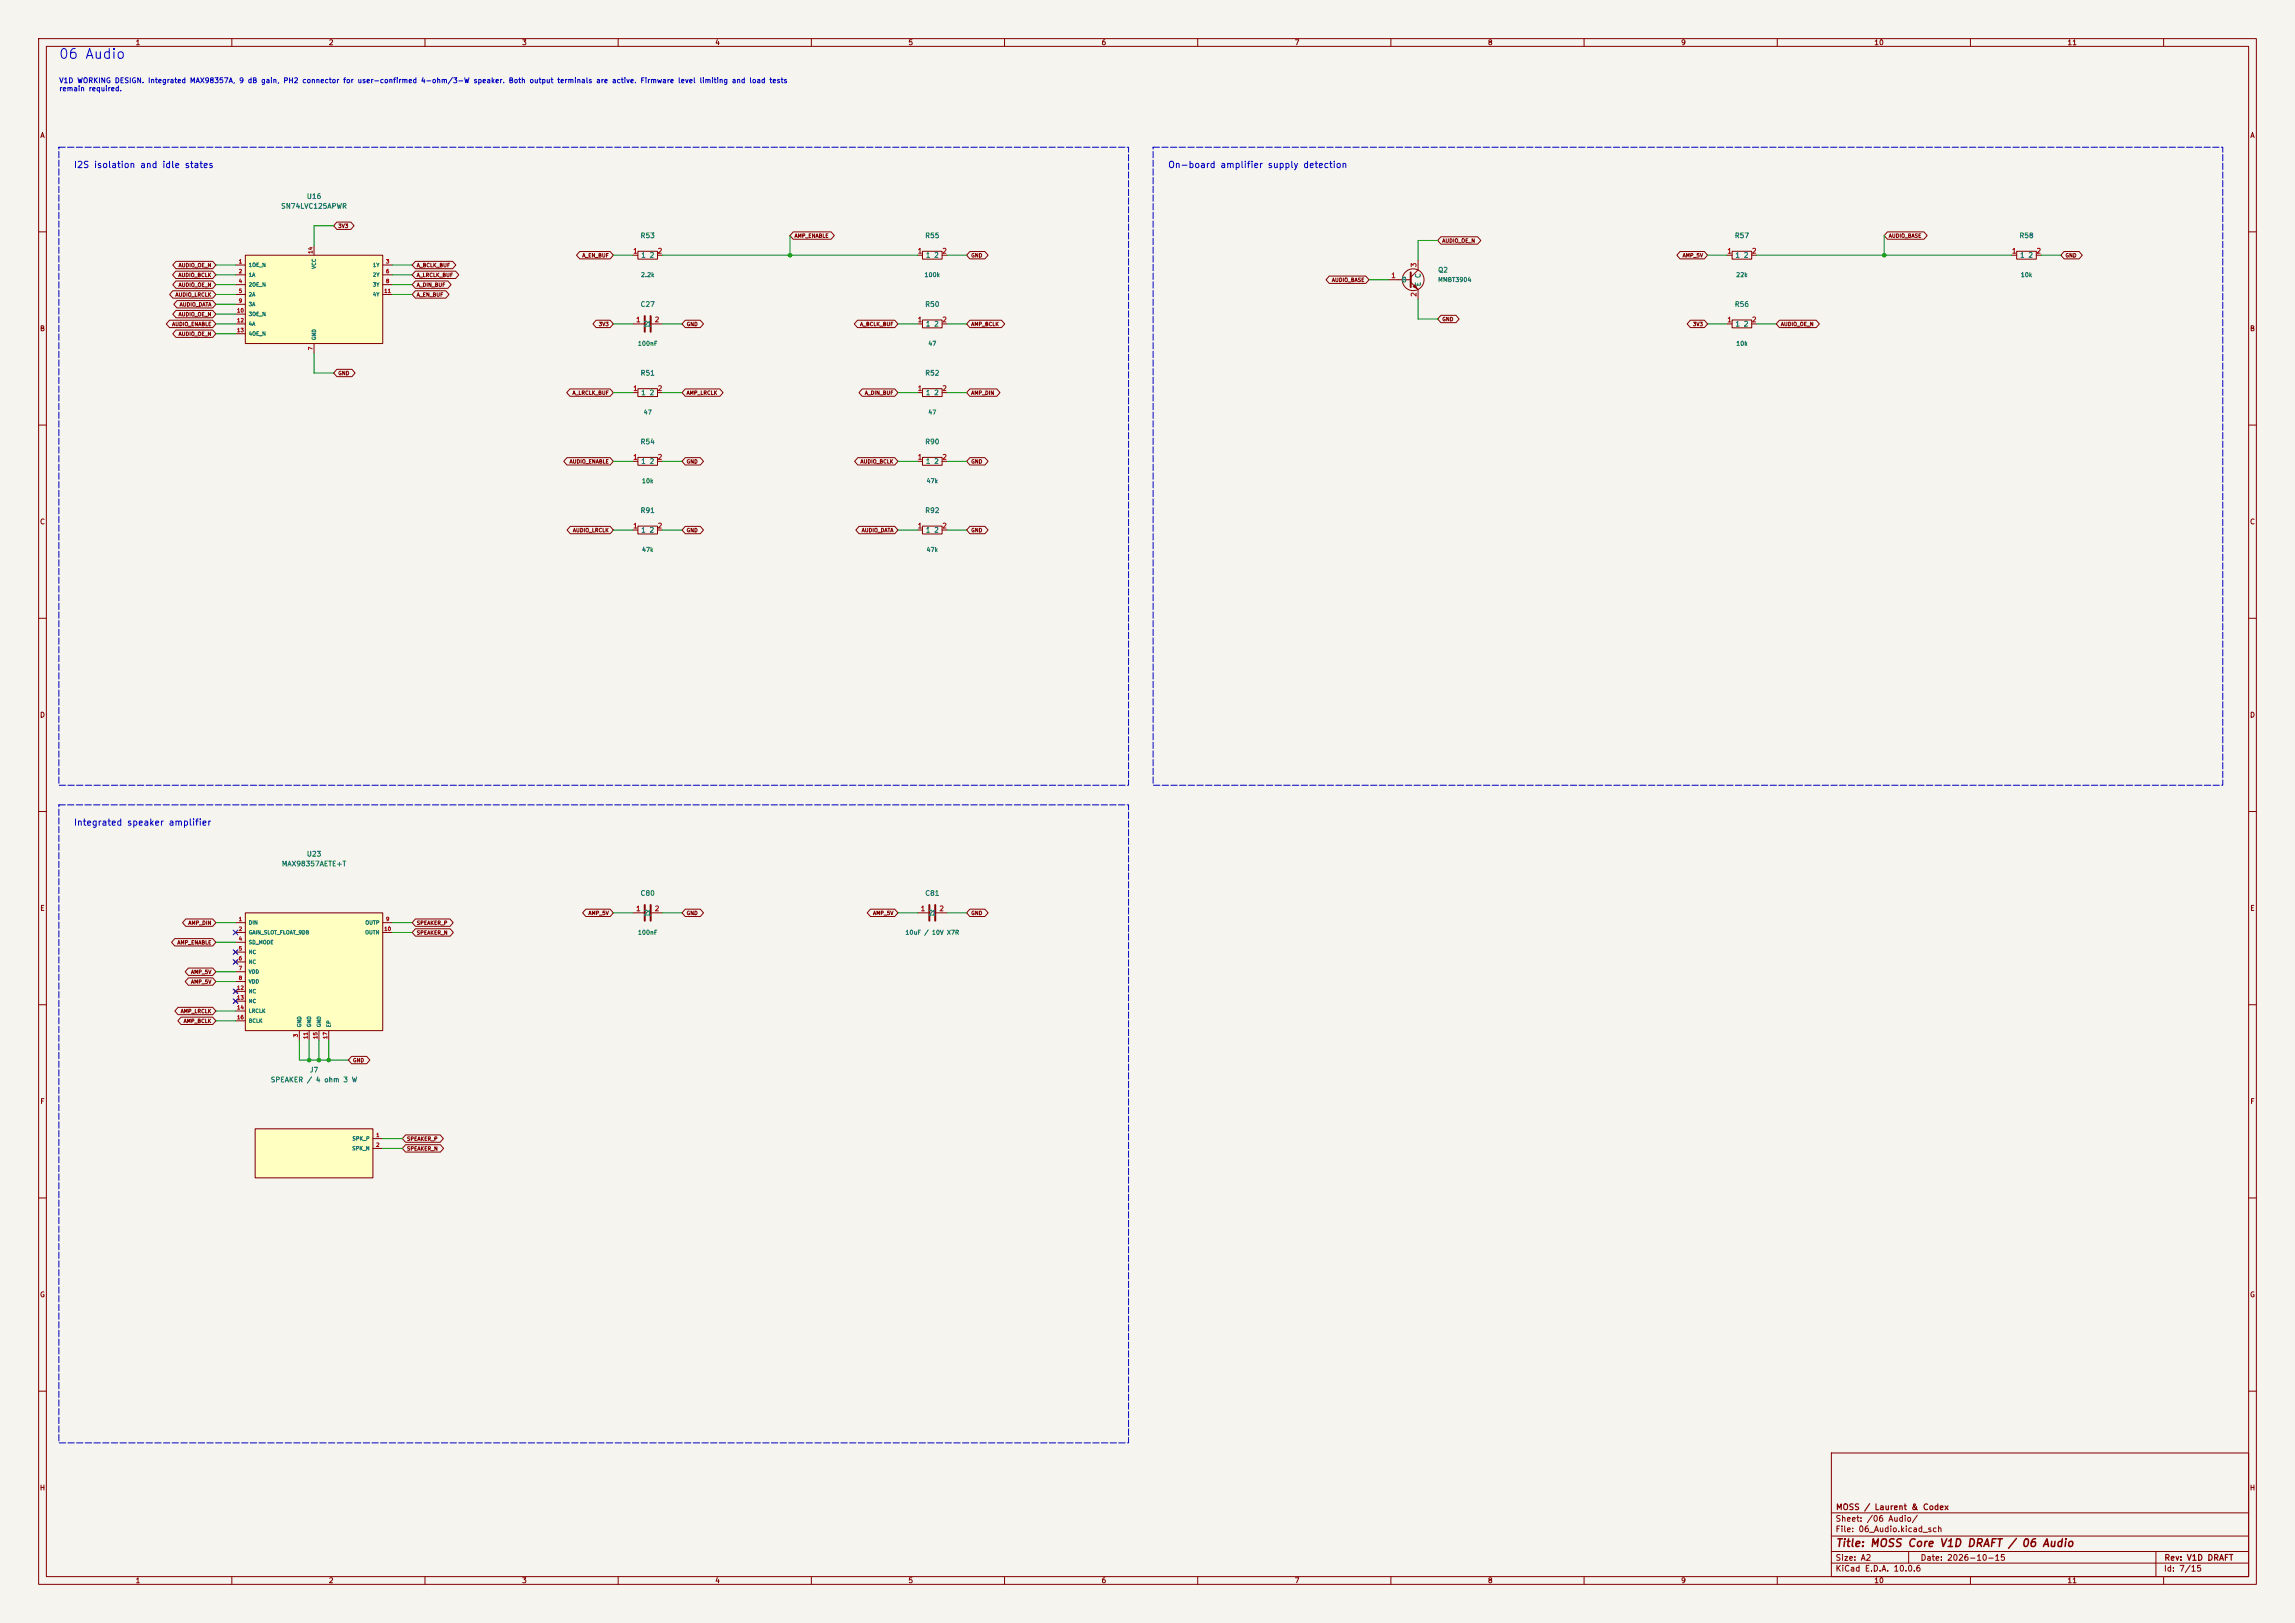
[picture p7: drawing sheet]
<svg xmlns="http://www.w3.org/2000/svg" width="594mm" height="420mm" viewBox="0 0 594 420" stroke-linecap="round" stroke-linejoin="round" font-family="sans-serif">
<defs><g id="words">
<text font-size="2.5" fill="#0000c2" x="15.1" y="15.9">06 Audio</text>
<text font-size="2" fill="#840000" x="475" y="400.8">Title: MOSS Core V1D DRAFT / 06 Audio</text>
<g font-size="1.6" fill="#0000c2">
<text x="19" y="43.9">I2S isolation and idle states</text>
<text x="302.2" y="43.9">On-board amplifier supply detection</text>
<text x="19" y="214.1">Integrated speaker amplifier</text>
</g>
<g font-size="1.5" fill="#840000">
<text x="475" y="394.1">Sheet: /06 Audio/</text>
<text x="475.1" y="391.1">MOSS / Laurent &amp; Codex</text>
<text x="475" y="396.8">File: 06_Audio.kicad_sch</text>
<text x="475" y="407">KiCad E.D.A. 10.0.6</text>
<text x="475" y="404.2">Size: A2</text>
<text x="497" y="404.2">Date: 2026-10-15</text>
<text x="560" y="407">Id: 7/15</text>
<text x="560.1" y="404.2">Rev: V1D DRAFT</text>
</g>
<g font-size="1.3" fill="#840000">
<text x="35" y="12">1</text>
<text x="85" y="12">2</text>
<text x="135" y="12">3</text>
<text x="185" y="12">4</text>
<text x="235" y="12">5</text>
<text x="285" y="12">6</text>
<text x="335" y="12">7</text>
<text x="385" y="12">8</text>
<text x="435" y="12">9</text>
<text x="485" y="12">10</text>
<text x="535" y="12">11</text>
<text x="10.3" y="36">A</text>
<text x="582.3" y="36">A</text>
<text x="10.2" y="86">B</text>
<text x="582.2" y="86">B</text>
<text x="10.2" y="136">C</text>
<text x="582.2" y="136">C</text>
<text x="10.2" y="186">D</text>
<text x="582.2" y="186">D</text>
<text x="10.3" y="236">E</text>
<text x="582.3" y="236">E</text>
<text x="10.3" y="286">F</text>
<text x="582.3" y="286">F</text>
<text x="10.2" y="336">G</text>
<text x="582.2" y="336">G</text>
<text x="10.2" y="386">H</text>
<text x="582.2" y="386">H</text>
<text x="35" y="410">1</text>
<text x="85" y="410">2</text>
<text x="135" y="410">3</text>
<text x="185" y="410">4</text>
<text x="235" y="410">5</text>
<text x="285" y="410">6</text>
<text x="335" y="410">7</text>
<text x="385" y="410">8</text>
<text x="435" y="410">9</text>
<text x="485" y="410">10</text>
<text x="535" y="410">11</text>
</g>
<g font-size="1.3" fill="#0000c2">
<text x="15.2" y="21.8">V1D WORKING DESIGN. Integrated MAX98357A, 9 dB gain, PH2 connector for user-confirmed 4-ohm/3-W speaker. Both output terminals are active. Firmware level limiting and load tests</text>
<text x="15.2" y="23.9">remain required.</text>
</g>
<g font-size="1.3" fill="#006464">
<text x="79.3" y="51.8">U16</text>
<text x="72.6" y="54.3">SN74LVC125APWR</text>
<text x="165.7" y="61.9">R53</text>
<text x="239.3" y="61.9">R55</text>
<text x="448.9" y="61.9">R57</text>
<text x="522.5" y="61.9">R58</text>
<text x="165.8" y="67">1</text>
<text x="168" y="67">2</text>
<text x="239.5" y="67">1</text>
<text x="241.7" y="67">2</text>
<text x="372.1" y="70.8">Q2</text>
<text x="449" y="67">1</text>
<text x="451.2" y="67">2</text>
<text x="522.7" y="67">1</text>
<text x="524.9" y="67">2</text>
<text x="362.7" y="73.4">B</text>
<text x="368" y="74.2" transform="rotate(-90 368 74.2)">E C</text>
<text x="165.7" y="79.7">C27</text>
<text x="239.3" y="79.7">R50</text>
<text x="448.9" y="79.7">R56</text>
<text x="166.5" y="84.8">21</text>
<text x="239.5" y="84.8">1</text>
<text x="241.7" y="84.8">2</text>
<text x="449" y="84.8">1</text>
<text x="451.2" y="84.8">2</text>
<text x="165.7" y="97.5">R51</text>
<text x="239.3" y="97.5">R52</text>
<text x="165.8" y="102.6">1</text>
<text x="168" y="102.6">2</text>
<text x="239.5" y="102.6">1</text>
<text x="241.7" y="102.6">2</text>
<text x="165.7" y="115.3">R54</text>
<text x="239.3" y="115.3">R90</text>
<text x="165.8" y="120.3">1</text>
<text x="168" y="120.3">2</text>
<text x="239.5" y="120.3">1</text>
<text x="241.7" y="120.3">2</text>
<text x="165.7" y="133">R91</text>
<text x="239.3" y="133">R92</text>
<text x="165.8" y="138.1">1</text>
<text x="168" y="138.1">2</text>
<text x="239.5" y="138.1">1</text>
<text x="241.7" y="138.1">2</text>
<text x="79.3" y="221.9">U23</text>
<text x="72.8" y="224.5">MAX98357AETE+T</text>
<text x="165.7" y="232.1">C80</text>
<text x="239.3" y="232.1">C81</text>
<text x="166.5" y="237.2">21</text>
<text x="240.1" y="237.2">21</text>
<text x="69.9" y="280.4">SPEAKER / 4 ohm 3 W</text>
<text x="80.1" y="277.8">J7</text>
</g>
<g font-size="1.3" fill="#a90000">
<text x="163.7" y="65.9">1</text>
<text x="170.1" y="65.9">2</text>
<text x="237.4" y="65.9">1</text>
<text x="243.7" y="65.9">2</text>
<text x="446.9" y="65.9">1</text>
<text x="453.3" y="65.9">2</text>
<text x="520.6" y="65.9">1</text>
<text x="527" y="65.9">2</text>
<text x="366.9" y="69.3" transform="rotate(-90 366.9 69.3)">3</text>
<text x="359.9" y="72.3">1</text>
<text x="366.9" y="76.9" transform="rotate(-90 366.9 76.9)">2</text>
<text x="164.5" y="83.7">1</text>
<text x="169.3" y="83.7">2</text>
<text x="237.4" y="83.7">1</text>
<text x="243.7" y="83.7">2</text>
<text x="446.9" y="83.7">1</text>
<text x="453.3" y="83.7">2</text>
<text x="163.7" y="101.5">1</text>
<text x="170.1" y="101.5">2</text>
<text x="237.4" y="101.5">1</text>
<text x="243.7" y="101.5">2</text>
<text x="163.7" y="119.2">1</text>
<text x="170.1" y="119.2">2</text>
<text x="237.4" y="119.2">1</text>
<text x="243.7" y="119.2">2</text>
<text x="163.7" y="137">1</text>
<text x="170.1" y="137">2</text>
<text x="237.4" y="137">1</text>
<text x="243.7" y="137">2</text>
<text x="164.5" y="236.1">1</text>
<text x="169.3" y="236.1">2</text>
<text x="238.2" y="236.1">1</text>
<text x="243" y="236.1">2</text>
</g>
<g font-size="1.1" fill="#006464">
<text x="165.8" y="72">2.2k</text>
<text x="239.2" y="72">100k</text>
<text x="449.2" y="72">22k</text>
<text x="522.9" y="72">10k</text>
<text x="372.1" y="73.2">MMBT3904</text>
<text x="165" y="89.7">100nF</text>
<text x="240.1" y="89.7">47</text>
<text x="449.2" y="89.7">10k</text>
<text x="166.5" y="107.5">47</text>
<text x="240.1" y="107.5">47</text>
<text x="166" y="125.3">10k</text>
<text x="239.7" y="125.3">47k</text>
<text x="166" y="143.1">47k</text>
<text x="239.7" y="143.1">47k</text>
<text x="165" y="242.1">100nF</text>
<text x="234.2" y="242.1">10uF / 10V X7R</text>
</g>
<g font-size="1" fill="#840000">
<text x="87.4" y="59.2">3V3</text>
<text x="205.5" y="61.7">AMP_ENABLE</text>
<text x="373.2" y="63">AUDIO_OE_N</text>
<text x="488.8" y="61.7">AUDIO_BASE</text>
<text x="46.1" y="71.9">AUDIO_BCLK</text>
<text x="46.1" y="69.4">AUDIO_OE_N</text>
<text x="107.8" y="71.9">A_LRCLK_BUF</text>
<text x="107.8" y="69.4">A_BCLK_BUF</text>
<text x="150.6" y="66.8">A_EN_BUF</text>
<text x="251.3" y="66.8">GND</text>
<text x="435.4" y="66.8">AMP_5V</text>
<text x="534.5" y="66.8">GND</text>
<text x="45.3" y="77">AUDIO_LRCLK</text>
<text x="46.1" y="74.4">AUDIO_OE_N</text>
<text x="107.8" y="77">A_EN_BUF</text>
<text x="107.8" y="74.4">A_DIN_BUF</text>
<text x="344.6" y="73.2">AUDIO_BASE</text>
<text x="46.1" y="82.1">AUDIO_OE_N</text>
<text x="46.4" y="79.5">AUDIO_DATA</text>
<text x="373.2" y="83.3">GND</text>
<text x="44.4" y="84.6">AUDIO_ENABLE</text>
<text x="46.1" y="87.1">AUDIO_OE_N</text>
<text x="154.9" y="84.6">3V3</text>
<text x="177.6" y="84.6">GND</text>
<text x="222.5" y="84.6">A_BCLK_BUF</text>
<text x="251.3" y="84.6">AMP_BCLK</text>
<text x="438.1" y="84.6">3V3</text>
<text x="460.8" y="84.6">AUDIO_OE_N</text>
<text x="87.4" y="97.3">GND</text>
<text x="148.1" y="102.4">A_LRCLK_BUF</text>
<text x="177.6" y="102.4">AMP_LRCLK</text>
<text x="223.7" y="102.4">A_DIN_BUF</text>
<text x="251.3" y="102.4">AMP_DIN</text>
<text x="147.3" y="120.2">AUDIO_ENABLE</text>
<text x="177.6" y="120.2">GND</text>
<text x="222.6" y="120.2">AUDIO_BCLK</text>
<text x="251.3" y="120.2">GND</text>
<text x="148.2" y="137.9">AUDIO_LRCLK</text>
<text x="177.6" y="137.9">GND</text>
<text x="222.9" y="137.9">AUDIO_DATA</text>
<text x="251.3" y="137.9">GND</text>
<text x="48.6" y="239.5">AMP_DIN</text>
<text x="107.8" y="239.5">SPEAKER_P</text>
<text x="152.2" y="237">AMP_5V</text>
<text x="177.6" y="237">GND</text>
<text x="225.9" y="237">AMP_5V</text>
<text x="251.3" y="237">GND</text>
<text x="45.8" y="244.6">AMP_ENABLE</text>
<text x="107.8" y="242.1">SPEAKER_N</text>
<text x="49.3" y="252.2">AMP_5V</text>
<text x="49.3" y="254.8">AMP_5V</text>
<text x="46.7" y="262.4">AMP_LRCLK</text>
<text x="47.4" y="264.9">AMP_BCLK</text>
<text x="91.2" y="275.1">GND</text>
<text x="105.2" y="298">SPEAKER_N</text>
<text x="105.2" y="295.4">SPEAKER_P</text>
</g>
<g font-size="1" fill="#a90000">
<text x="81.1" y="65.8" transform="rotate(-90 81.1 65.8)">14</text>
<text x="61.7" y="68.4">1</text>
<text x="61.7" y="70.9">2</text>
<text x="99.8" y="68.4">3</text>
<text x="99.8" y="70.9">6</text>
<text x="61.7" y="73.5">4</text>
<text x="61.7" y="76">5</text>
<text x="99.3" y="76">11</text>
<text x="99.8" y="73.5">8</text>
<text x="61.2" y="81.1">10</text>
<text x="61.2" y="83.6">12</text>
<text x="61.7" y="78.5">9</text>
<text x="61.2" y="86.2">13</text>
<text x="81.1" y="90.7" transform="rotate(-90 81.1 90.7)">7</text>
<text x="61.7" y="238.6">1</text>
<text x="99.8" y="238.6">9</text>
<text x="61.7" y="241.1">2</text>
<text x="61.7" y="243.6">4</text>
<text x="99.3" y="241.1">10</text>
<text x="61.7" y="246.2">5</text>
<text x="61.7" y="248.7">6</text>
<text x="61.7" y="251.3">7</text>
<text x="61.2" y="256.3">12</text>
<text x="61.7" y="253.8">8</text>
<text x="61.2" y="258.9">13</text>
<text x="61.2" y="261.4">14</text>
<text x="61.2" y="264">16</text>
<text x="77.3" y="268.5" transform="rotate(-90 77.3 268.5)">3</text>
<text x="79.8" y="269" transform="rotate(-90 79.8 269)">11</text>
<text x="82.4" y="269" transform="rotate(-90 82.4 269)">15</text>
<text x="84.9" y="269" transform="rotate(-90 84.9 269)">17</text>
<text x="97.2" y="294.4">1</text>
<text x="97.2" y="297">2</text>
</g>
<g font-size="1" fill="#006464">
<text x="64.3" y="69.3">1OE_N</text>
<text x="64.3" y="71.8">1A</text>
<text x="82" y="69.7" transform="rotate(-90 82 69.7)">VCC</text>
<text x="96.4" y="69.3">1Y</text>
<text x="96.4" y="71.8">2Y</text>
<text x="64.3" y="74.4">2OE_N</text>
<text x="64.3" y="76.9">2A</text>
<text x="96.4" y="74.4">3Y</text>
<text x="96.4" y="76.9">4Y</text>
<text x="64.3" y="79.5">3A</text>
<text x="64.3" y="82">3OE_N</text>
<text x="64.3" y="84.5">4A</text>
<text x="64.3" y="87.1">4OE_N</text>
<text x="82" y="88.1" transform="rotate(-90 82 88.1)">GND</text>
<text x="64.3" y="239.5">DIN</text>
<text x="94.5" y="239.5">OUTP</text>
<text x="64.3" y="242">GAIN_SLOT_FLOAT_9DB</text>
<text x="64.3" y="244.6">SD_MODE</text>
<text x="94.4" y="242">OUTN</text>
<text x="64.3" y="247.1">NC</text>
<text x="64.3" y="249.6">NC</text>
<text x="64.3" y="252.2">VDD</text>
<text x="64.3" y="254.7">VDD</text>
<text x="64.3" y="257.3">NC</text>
<text x="64.3" y="259.8">NC</text>
<text x="64.3" y="262.3">LRCLK</text>
<text x="64.3" y="264.9">BCLK</text>
<text x="78.2" y="265.9" transform="rotate(-90 78.2 265.9)">GND</text>
<text x="80.7" y="265.9" transform="rotate(-90 80.7 265.9)">GND</text>
<text x="83.3" y="265.9" transform="rotate(-90 83.3 265.9)">GND</text>
<text x="85.8" y="265.9" transform="rotate(-90 85.8 265.9)">EP</text>
<text x="91.1" y="297.9">SPK_N</text>
<text x="91.1" y="295.4">SPK_P</text>
</g>
</g></defs>
<path d="M0 0h594v420h-594z" fill="#f5f4ef" stroke="#f5f4ef" stroke-width=".26"/>
<g fill="none" stroke="#840000" stroke-width=".26">
<path d="M10 10h574v400h-574zM12 12h570v396h-570zM60 10v2M110 10v2M160 10v2M210 10v2M260 10v2M310 10v2M360 10v2M410 10v2M460 10v2M510 10v2"/>
<path d="M560 10v2M10 60h2M237.5 66h1.3M238.8 65h5v2.1h-5zM243.8 66h1.3M359.4 72.4h5.7M365.1 73l1.9 1.9v2.6M367 67.3v2.6l-1.9 1.9M447 66h1.3M448.3 65h5.1v2.1h-5.1zM453.4 66h1.3M520.7 66h1.3"/>
<path d="M522 65h5v2.1h-5zM527 66h1.3M582 60h2M237.5 83.8h1.3M238.8 82.8h5v2h-5zM243.8 83.8h1.3M447 83.8h1.3M448.3 82.8h5.1v2h-5.1zM453.4 83.8h1.3M10 110h2M163.8 101.6h1.3M165.1 100.6h5.1v2h-5.1z"/>
<path d="M170.2 101.6h1.2M237.5 101.6h1.3M238.8 100.6h5v2h-5zM243.8 101.6h1.3M582 110h2M10 160h2M582 160h2M10 210h2M582 210h2M163.8 236.2h2.8M168.7 236.2h2.7M10 260h2"/>
<path d="M582 260h2M10 310h2M582 310h2M10 360h2M474 376h108v32h-108zM582 360h2M474 397.5h108M474 391.5h108M60 408v2M110 408v2M160 408v2M210 408v2"/>
<path d="M260 408v2M310 408v2M360 408v2M410 408v2M460 408v2M474 404.5h108M474 401.5h108M494 401.5v3M510 408v2M558 401.5v6.5M560 408v2"/>
<circle cx="365.8" cy="72.4" r="2.82"/>
</g>
<path d="M365.1 70.5v3.8M166.9 234.2v4.1M168.4 234.2v4.1" fill="none" stroke="#840000" stroke-width=".51"/>
<path d="M365.8 74.2l.5-.5 .5 1z" fill="#840000" stroke="#840000" stroke-width=".26"/>
<path d="M63.5 66h35.6v22.9h-35.6z" fill="#ffffc2"/>
<g fill="none" stroke="#840000" stroke-width=".26">
<path d="M61 68.6h2.5M61 71.1h2.5M61 73.7h2.5M61 76.2h2.5M61 78.7h2.5M63.5 66h35.6v22.9h-35.6zM81.3 63.5v2.5M99.1 68.6h2.5M99.1 71.1h2.5M99.1 73.7h2.5M99.1 76.2h2.5M61 81.3h2.5"/>
<path d="M61 83.8h2.5M61 86.4h2.5M81.3 88.9v2.5M163.8 83.8h2.8M168.7 83.8h2.7M237.5 119.4h1.3M238.8 118.4h5v2h-5zM243.8 119.4h1.3M237.5 236.2h2.8M242.3 236.2h2.8"/>
</g>
<path d="M166.9 81.8v4.1M168.4 81.8v4.1M240.5 234.2v4.1M242.1 234.2v4.1" fill="none" stroke="#840000" stroke-width=".51"/>
<path d="M66 292.1h30.5v12.7h-30.5z" fill="#ffffc2"/>
<path d="M66 292.1h30.5v12.7h-30.5zM96.5 294.6h2.6M96.5 297.2h2.6" fill="none" stroke="#840000" stroke-width=".26"/>
<path d="M63.5 236.2h35.6v30.5h-35.6z" fill="#ffffc2"/>
<g fill="none" stroke="#840000" stroke-width=".26">
<path d="M87.2 57.5h3.6l.8 .9-.8 1h-3.6l-.8-1zM44.7 75.2h10.3l.9 1-.9 1h-10.3l-.8-1zM45.5 70.2h9.5l.9 .9-.9 1h-9.5l-.8-1zM45.5 72.7h9.5l.9 1-.9 .9h-9.5l-.8-.9zM45.5 67.6h9.5l.9 1-.9 .9h-9.5l-.8-.9zM45.8 77.8h9.2l.9 .9-.9 1h-9.2l-.8-1zM107.5 75.2h7.9l.8 1-.8 1h-7.9l-.8-1zM107.5 72.7h8.4l.9 1-.9 .9h-8.4l-.8-.9zM107.5 70.2h10.4l.9 .9-.9 1h-10.4l-.8-1zM107.5 67.6h9.6l.9 1-.9 .9h-9.6l-.8-.9zM150 65.1h7.9l.8 .9-.8 1h-7.9l-.8-1zM163.8 66h1.3"/>
<path d="M165.1 65h5.1v2.1h-5.1zM170.2 66h1.2M205.3 60h9.8l.9 1-.9 .9h-9.8l-.8-.9zM251 65.1h3.9l.8 .9-.8 1h-3.9l-.8-1zM344 71.4h9.5l.8 1-.8 .9h-9.5l-.8-.9zM372.9 61.3h9.5l.9 .9-.9 1h-9.5l-.8-1zM434.8 65.1h6.3l.9 .9-.9 1h-6.3l-.8-1zM488.5 60h9.5l.8 1-.8 .9h-9.5l-.8-.9zM534.2 65.1h3.9l.9 .9-.9 1h-3.9l-.8-1zM43.9 82.9h11.1l.9 .9-.9 1h-11.1l-.9-1zM45.5 85.4h9.5l.9 1-.9 .9h-9.5l-.8-.9zM45.5 80.3h9.5l.9 1-.9 .9h-9.5l-.8-.9z"/>
<path d="M87.2 95.6h3.9l.8 .9-.8 1h-3.9l-.8-1zM154.3 82.9h3.6l.8 .9-.8 1h-3.6l-.8-1zM177.4 82.9h3.9l.8 .9-.8 1h-3.9l-.9-1zM221.9 82.9h9.7l.8 .9-.8 1h-9.7l-.8-1zM251 82.9h8.2l.8 .9-.8 1h-8.2l-.8-1zM372.9 81.6h3.9l.9 1-.9 .9h-3.9l-.8-.9zM437.5 82.9h3.6l.9 .9-.9 1h-3.6l-.8-1zM460.6 82.9h9.5l.8 .9-.8 1h-9.5l-.9-1zM146.7 118.4h11.2l.8 1-.8 .9h-11.2l-.8-.9zM147.5 100.6h10.4l.8 1-.8 1h-10.4l-.8-1zM163.8 119.4h1.3M165.1 118.4h5.1v2h-5.1z"/>
<path d="M170.2 119.4h1.2M177.4 100.6h8.9l.9 1-.9 1h-8.9l-.9-1zM177.4 118.4h3.9l.8 1-.8 .9h-3.9l-.9-.9zM222 118.4h9.6l.8 1-.8 .9h-9.6l-.8-.9zM223.2 100.6h8.4l.8 1-.8 1h-8.4l-.9-1zM251 118.4h3.9l.8 1-.8 .9h-3.9l-.8-.9zM251 100.6h7l.8 1-.8 1h-7l-.8-1zM147.6 136.2h10.3l.8 1-.8 .9h-10.3l-.8-.9zM163.8 137.2h1.3M165.1 136.1h5.1v2.1h-5.1zM170.2 137.2h1.2M177.4 136.2h3.9l.8 1-.8 .9h-3.9l-.9-.9z"/>
<path d="M222.3 136.2h9.3l.8 1-.8 .9h-9.3l-.8-.9zM237.5 137.2h1.3M238.8 136.1h5v2.1h-5zM243.8 137.2h1.3M251 136.2h3.9l.8 1-.8 .9h-3.9l-.8-.9zM48.1 237.8h6.9l.9 1-.9 .9h-6.9l-.9-.9zM61 238.8h2.5M63.5 236.2h35.6v30.5h-35.6zM99.1 238.8h2.5M107.5 237.8h9l.8 1-.8 .9h-9l-.8-.9zM151.6 235.3h6.3l.8 .9-.8 1h-6.3l-.8-1zM177.4 235.3h3.9l.8 .9-.8 1h-3.9l-.9-1z"/>
<path d="M225.3 235.3h6.3l.8 .9-.8 1h-6.3l-.8-1zM251 235.3h3.9l.8 .9-.8 1h-3.9l-.8-1zM45.2 242.9h9.8l.9 .9-.9 1h-9.8l-.8-1zM48.8 250.5h6.2l.9 1-.9 .9h-6.2l-.9-.9zM48.8 253h6.2l.9 1-.9 1h-6.2l-.9-1zM60.6 246l.7 .8M60.6 248.5l.7 .8M60.6 256.2l.7 .7M60.6 258.7l.7 .8M61 241.3h2.5M61 243.8h2.5M61 246.4h2.5"/>
<path d="M61 248.9h2.5M61 251.5h2.5M61 254h2.5M61 256.5h2.5M61 259.1h2.5M61.3 246l-.7 .8M61.3 248.5l-.7 .8M61.3 256.2l-.7 .7M61.3 258.7l-.7 .8M99.1 241.3h2.5M107.5 240.3h9l.8 1-.8 1h-9l-.8-1zM46.1 260.7h8.9l.9 .9-.9 1h-8.9l-.8-1z"/>
<path d="M46.9 263.2h8.1l.9 1-.9 .9h-8.1l-.9-.9zM61 261.6h2.5M61 264.2h2.5M77.5 266.7v2.5M80 266.7v2.5M82.5 266.7v2.5M85.1 266.7v2.5M91 273.4h3.9l.8 .9-.8 1h-3.9l-.8-1zM105 296.2h9l.8 1-.8 .9h-9l-.9-.9zM105 293.7h8.9l.9 .9-.9 1h-8.9l-.9-1z"/>
</g>
<g fill="none" stroke="#009600" stroke-width=".26">
<path d="M86.4 58.4h-5.1v5.1M55.9 71.1h5.1M55.9 68.6h5.1M55.9 73.7h5.1M55.9 76.2h5.1M55.9 78.7h5.1M101.6 71.1h5.1M101.6 68.6h5.1M101.6 73.7h5.1M101.6 76.2h5.1M158.7 66h5.1M171.4 66h66.1"/>
<path d="M204.5 61v5M245.1 66h5.1M354.3 72.4h5.1M367 77.5v5.1h5.1M372.1 62.2h-5.1v5.1M442 66h5M454.7 66h66M487.7 61v5M528.3 66h5.1M55.9 83.8h5.1M55.9 81.3h5.1M55.9 86.4h5.1"/>
<path d="M81.3 91.4v5.1h5.1M158.7 83.8h5.1M171.4 83.8h5.1M232.4 83.8h5.1M245.1 83.8h5.1M442 83.8h5M454.7 83.8h5M158.7 101.6h5.1M158.7 119.4h5.1M171.4 101.6h5.1M171.4 119.4h5.1M232.4 101.6h5.1"/>
<path d="M232.4 119.4h5.1M245.1 101.6h5.1M245.1 119.4h5.1M158.7 137.2h5.1M171.4 137.2h5.1M232.4 137.2h5.1M245.1 137.2h5.1M55.9 238.8h5.1M101.6 238.8h5.1M158.7 236.2h5.1M171.4 236.2h5.1M232.4 236.2h5.1"/>
<path d="M245.1 236.2h5.1M55.9 251.5h5.1M55.9 243.8h5.1M55.9 254h5.1M101.6 241.3h5.1M55.9 264.2h5.1M55.9 261.6h5.1M77.5 269.2v5.1h12.7M80 269.2v5.1M82.5 269.2v5.1M85.1 269.2v5.1M99.1 297.2h5"/>
<path d="M99.1 294.6h5"/>
</g>
<path d="M60.4 240.7l1.2 1.2M60.4 245.8l1.2 1.2M60.4 248.3l1.2 1.2M60.4 255.9l1.2 1.2M60.4 258.5l1.2 1.2M61.6 240.7l-1.2 1.2M61.6 245.8l-1.2 1.2M61.6 248.3l-1.2 1.2M61.6 255.9l-1.2 1.2M61.6 258.5l-1.2 1.2" fill="none" stroke="#000084" stroke-width=".26"/>
<path d="M15.2 38.1h276.9v165.1h-276.9v-165.1M298.4 38.1h276.9v165.1h-276.9v-165.1M15.2 208.3h276.9v165.1h-276.9v-165.1" fill="none" stroke="#0000c2" stroke-width=".26" stroke-dasharray="1.6 .6"/>
<g fill="#009600" stroke="#009600" stroke-width=".26">
<circle cx="80" cy="274.3" r=".46"/>
<circle cx="82.5" cy="274.3" r=".46"/>
<circle cx="85.1" cy="274.3" r=".46"/>
<circle cx="204.5" cy="66" r=".46"/>
<circle cx="487.7" cy="66" r=".46"/>
</g>
<use href="#words"/>
</svg>
